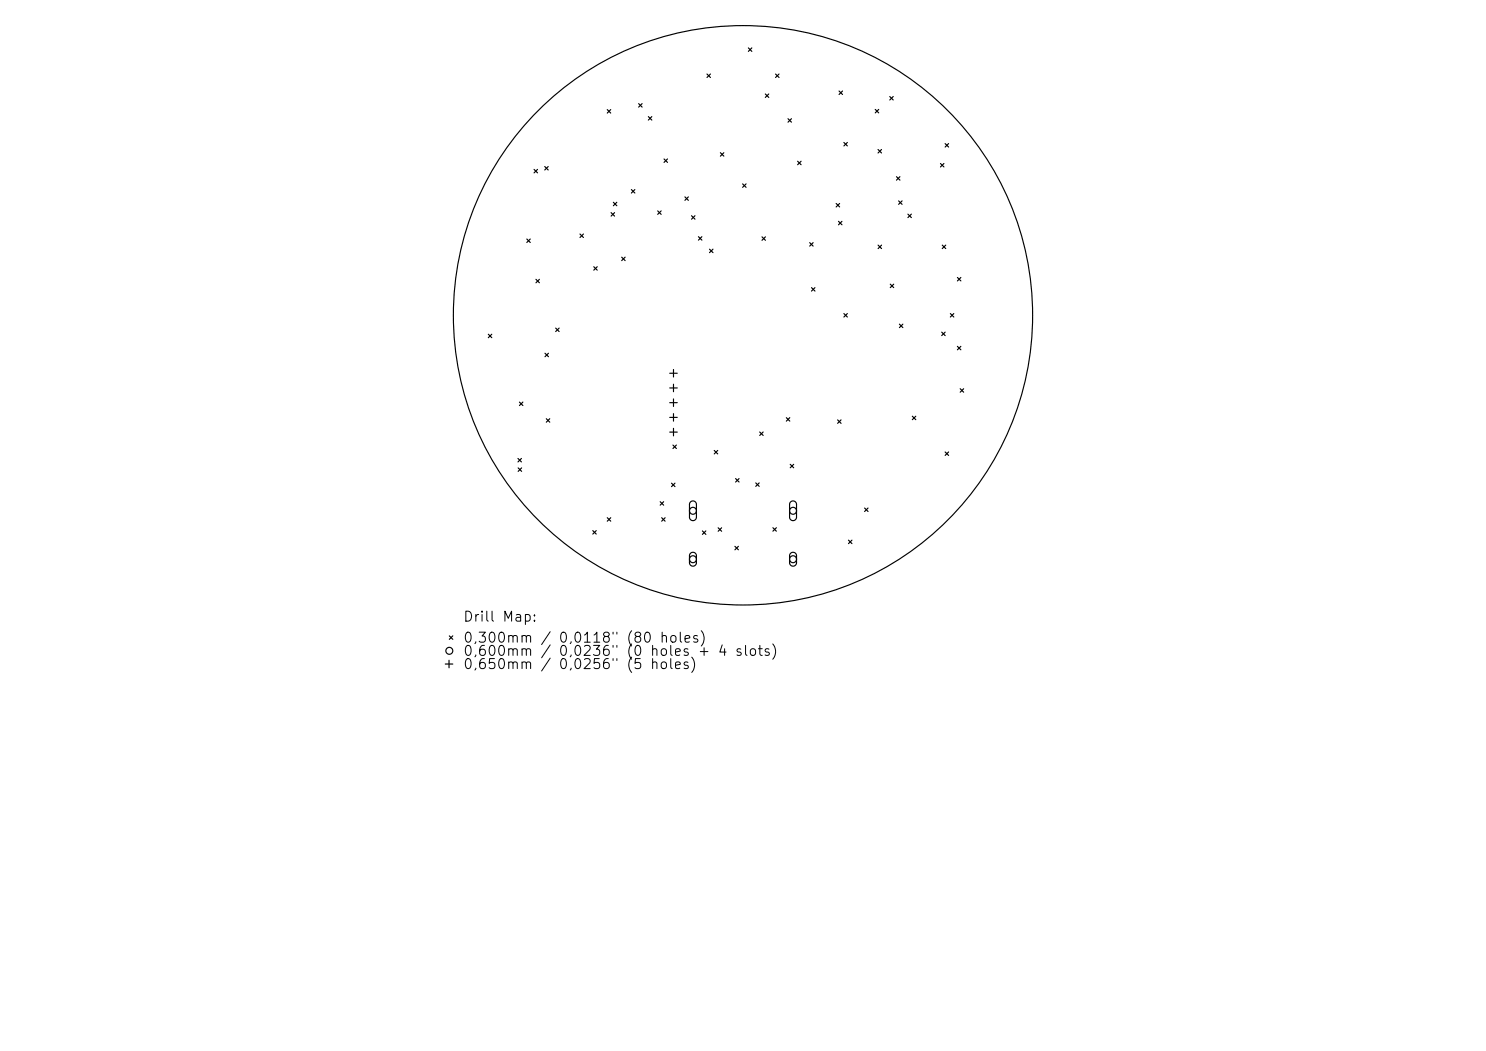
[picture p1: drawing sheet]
<svg xmlns="http://www.w3.org/2000/svg" width="297mm" height="210mm" viewBox="0 0 297 210" stroke-linecap="round" stroke-linejoin="round" font-family="sans-serif">
<defs><g id="words">
<g font-size="2">
<text x="92.4" y="124.7">Drill Map:</text>
<text x="92.4" y="128.9">0,300mm / 0,0118&quot; (80 holes)</text>
<text x="92.4" y="131.6">0,600mm</text>
<text x="111.5" y="131.6">0,0236&quot; (0 holes + 4 slots)</text>
<text x="92.4" y="134.2">0,650mm / 0,0256&quot; (5 holes)</text>
</g>
</g></defs>
<g fill="none" stroke="#000" stroke-width=".23">
<path d="M141.3 14.8l.7 .7M142 14.8l-.7 .7M149.6 9.6l.7 .7M150.3 9.6l-.7 .7M153 18.8l.7 .7M153.7 18.8l-.7 .7M155 14.8l.7 .7M155.7 14.8l-.7 .7M167.7 18.2l.7 .7M168.4 18.2l-.7 .7M177.8 19.3l.7 .7M178.5 19.3l-.7 .7"/>
<path d="M106.7 33.8l.7 .7M107.4 33.8l-.7 .7M108.9 33.3l.7 .7M109.6 33.3l-.7 .7M121.4 21.9l.7 .7M122.1 21.9l-.7 .7M126.2 37.9l.7 .7M126.9 37.9l-.7 .7M127.6 20.7l.7 .7M128.3 20.7l-.7 .7M129.6 23.3l.7 .7M130.3 23.3l-.7 .7"/>
<path d="M132.7 31.8l.7 .7M133.4 31.8l-.7 .7M136.9 39.3l.7 .7M137.6 39.3l-.7 .7M144 30.5l.7 .7M144.7 30.5l-.7 .7M148.4 36.7l.7 .7M149.1 36.7l-.7 .7M157.5 23.7l.7 .7M158.2 23.7l-.7 .7M159.4 32.2l.7 .7M160.1 32.2l-.7 .7"/>
<path d="M168.7 28.5l.7 .7M169.4 28.5l-.7 .7M174.9 21.9l.7 .7M175.5 29.9l.7 .7M175.6 21.9l-.7 .7M176.2 29.9l-.7 .7M179.2 35.3l.7 .7M179.9 35.3l-.7 .7M188 32.7l.7 .7M188.7 32.7l-.7 .7M188.9 28.7l.7 .7M189.6 28.7l-.7 .7"/>
<path d="M105.3 47.8l.7 .7M106 47.8l-.7 .7M107.1 55.8l.7 .7M107.8 55.8l-.7 .7M115.9 46.8l.7 .7M116.6 46.8l-.7 .7M118.7 53.3l.7 .7M119.4 53.3l-.7 .7M122.1 42.5l.7 .7M122.6 40.4l.7 .7M122.8 42.5l-.7 .7M123.3 40.4l-.7 .7"/>
<path d="M124.3 51.4l.6 .7M124.9 51.4l-.6 .7M131.5 42.1l.6 .7M132.1 42.1l-.6 .7M138.2 43.1l.7 .7M138.9 43.1l-.7 .7M139.6 47.3l.7 .7M140.3 47.3l-.7 .7M141.8 49.8l.7 .7M142.5 49.8l-.7 .7M152.3 47.3l.7 .7M153 47.3l-.7 .7"/>
<path d="M161.8 48.5l.7 .7M162.2 57.5l.7 .7M162.5 48.5l-.7 .7M162.9 57.5l-.7 .7M167.1 40.7l.7 .7M167.6 44.2l.7 .7M167.8 40.7l-.7 .7M168.3 44.2l-.7 .7M175.5 49l.7 .7M176.2 49l-.7 .7M177.9 56.8l.7 .7M178.6 56.8l-.7 .7"/>
<path d="M179.6 40.1l.7 .7M180.3 40.1l-.7 .7M181.5 42.8l.7 .7M182.2 42.8l-.7 .7M188.3 49l.7 .7M189 49l-.7 .7M191.4 55.4l.6 .7M192 55.4l-.6 .7M97.6 66.8l.7 .7M98.3 66.8l-.7 .7M108.9 70.6l.7 .7M109.6 70.6l-.7 .7"/>
<path d="M111.1 65.6l.7 .7M111.8 65.6l-.7 .7M133.9 74.6h1.5M133.9 77.5h1.5M134.6 73.8v1.5M134.6 76.8v1.5M134.6 79.7v1.5M168.7 62.7l.7 .6M169.4 62.7l-.7 .6M179.8 64.8l.7 .7M180.5 64.8l-.7 .7M188.2 66.4l.7 .7"/>
<path d="M188.9 66.4l-.7 .7M189.9 62.7l.7 .6M190.6 62.7l-.7 .6M191.4 69.2l.6 .7M191.9 77.7l.7 .7M192 69.2l-.6 .7M192.6 77.7l-.7 .7M103.5 91.6l.7 .7M103.6 93.5l.7 .7M103.8 80.3l.7 .7M104.2 91.6l-.7 .7M104.3 93.5l-.7 .7"/>
<path d="M104.5 80.3l-.7 .7M109.2 83.7l.7 .7M109.9 83.7l-.7 .7M133.9 80.5h1.5M133.9 83.4h1.5M133.9 86.3h1.5M134.2 96.5l.7 .7M134.5 88.9l.7 .7M134.6 82.6v1.6M134.6 85.6v1.5M134.9 96.5l-.7 .7M135.2 88.9l-.7 .7"/>
<path d="M142.8 90l.6 .7M143.4 90l-.6 .7M147 95.6l.7 .7M147.7 95.6l-.7 .7M151 96.5l.7 .7M151.7 96.5l-.7 .7M151.8 86.3l.7 .7M152.5 86.3l-.7 .7M157.2 83.5l.7 .6M157.9 83.5l-.7 .6M157.9 92.8l.7 .7M158.6 92.8l-.7 .7"/>
<path d="M167.4 83.9l.7 .7M168.1 83.9l-.7 .7M182.3 83.2l.7 .7M183 83.2l-.7 .7M188.9 90.3l.7 .7M189.6 90.3l-.7 .7M118.5 106l.7 .7M119.2 106l-.7 .7M121.4 103.4l.7 .7M122.1 103.4l-.7 .7M131.9 100.2l.7 .7M132.2 103.4l.7 .7"/>
<path d="M132.6 100.2l-.7 .7M132.9 103.4l-.7 .7M138 100.3a.69 .69 0 0 1 .8-.2 .69 .69 0 0 1 .4 .7v2.5a.69 .69 0 0 1-.7 .7 .69 .69 0 0 1-.7-.7v-2.6zM138 110.6a.69 .69 0 0 1 .8-.2 .69 .69 0 0 1 .4 .6v1.4a.69 .69 0 0 1-.7 .7 .69 .69 0 0 1-.7-.7v-1.4zM140.4 106.1l.7 .7M141.1 106.1l-.7 .7M143.5 105.5l.7 .7M144.2 105.5l-.7 .7M146.9 109.2l.7 .7M147.6 109.2l-.7 .7M154.5 105.4l.7 .7M155.2 105.4l-.7 .7"/>
<path d="M158 100.3a.69 .69 0 0 1 .8-.2 .69 .69 0 0 1 .4 .7v2.5a.69 .69 0 0 1-.7 .7 .69 .69 0 0 1-.7-.7v-2.6zM158 110.6a.69 .69 0 0 1 .8-.2 .69 .69 0 0 1 .4 .6v1.4a.69 .69 0 0 1-.7 .7 .69 .69 0 0 1-.7-.7v-1.4zM169.6 107.9l.7 .7M170.3 107.9l-.7 .7M172.8 101.5l.7 .7M173.5 101.5l-.7 .7M89 132.7h1.5M89.7 131.9v1.5M89.8 127.1l.7 .7M90.5 127.1l-.7 .7"/>
<circle cx="148.5" cy="63" r="57.9"/>
<circle cx="138.5" cy="102.1" r=".69"/>
<circle cx="138.5" cy="111.7" r=".69"/>
<circle cx="158.5" cy="102.1" r=".69"/>
<circle cx="158.5" cy="111.7" r=".69"/>
<circle cx="89.8" cy="130" r=".69"/>
</g>
<use href="#words"/>
</svg>
